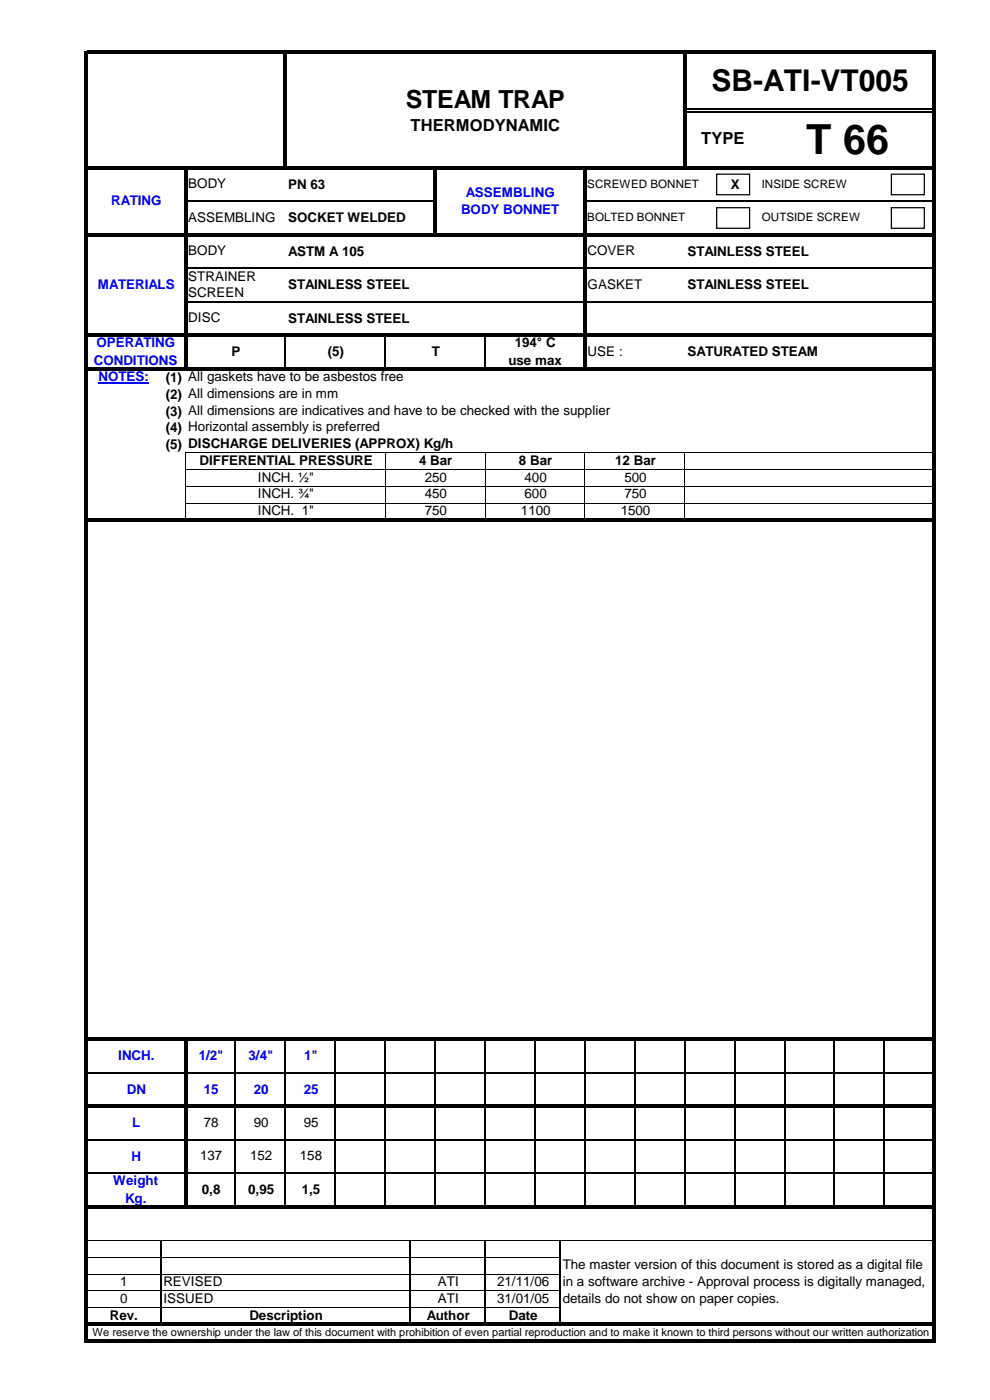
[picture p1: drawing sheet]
<svg xmlns="http://www.w3.org/2000/svg" width="210mm" height="297mm" viewBox="0 0 210 297" stroke-linecap="round" stroke-linejoin="round" font-family="sans-serif">
<defs><g id="words">
<text font-size="8.8" x="170.9" y="32.6">T 66</text>
<text font-size="6.4" x="150.9" y="19.4">SB-ATI-VT005</text>
<text font-size="5.3" x="86" y="22.9">STEAM TRAP</text>
<g font-size="3.5">
<text x="87" y="27.8">THERMODYNAMIC</text>
<text x="148.6" y="30.6">TYPE</text>
</g>
<g font-size="2.8">
<text x="39.9" y="40">BODY</text>
<text x="61.1" y="40">PN 63</text>
<text x="154.9" y="40">X</text>
<text x="39.9" y="47.1">ASSEMBLING</text>
<text x="61.1" y="47.1">SOCKET WELDED</text>
<text x="39.9" y="54.2">BODY</text>
<text x="39.9" y="59.5">STRAINER</text>
<text x="61.1" y="54.2">ASTM A 105</text>
<text x="124.6" y="54.2">COVER</text>
<text x="145.8" y="54.2">STAINLESS STEEL</text>
<text x="39.9" y="63.1">SCREEN</text>
<text x="61.1" y="61.3">STAINLESS STEEL</text>
<text x="124.6" y="61.3">GASKET</text>
<text x="145.8" y="61.3">STAINLESS STEEL</text>
<text x="39.9" y="68.4">DISC</text>
<text x="61.1" y="68.5">STAINLESS STEEL</text>
<text x="49.1" y="75.6">P</text>
<text x="69.5" y="75.6">(5)</text>
<text x="91.6" y="75.6">T</text>
<text x="107.8" y="77.4">use max</text>
<text x="109.1" y="73.7">194° C</text>
<text x="124.6" y="75.5">USE :</text>
<text x="145.8" y="75.6">SATURATED STEAM</text>
<text x="35.1" y="81.1">(1) All gaskets have to be asbestos free</text>
<text x="35.1" y="84.6">(2) All dimensions are in mm</text>
<text x="35.1" y="88.2">(3) All dimensions are indicatives and have to be checked with the supplier</text>
<text x="35.1" y="91.7">(4) Horizontal assembly is preferred</text>
<text x="35.1" y="95.3">(5) DISCHARGE DELIVERIES (APPROX) Kg/h</text>
<text x="42.3" y="98.7">DIFFERENTIAL PRESSURE</text>
<text x="88.9" y="98.7">4 Bar</text>
<text x="110" y="98.7">8 Bar</text>
<text x="130.4" y="98.7">12 Bar</text>
<text x="54.7" y="105.8">INCH. ¾&quot;</text>
<text x="54.7" y="102.2">INCH. ½&quot;</text>
<text x="90" y="105.8">450</text>
<text x="90" y="102.2">250</text>
<text x="111.2" y="105.8">600</text>
<text x="111.2" y="102.2">400</text>
<text x="132.4" y="105.8">750</text>
<text x="132.4" y="102.2">500</text>
<text x="54.7" y="109.3">INCH. 1&quot;</text>
<text x="90" y="109.3">750</text>
<text x="110.5" y="109.3">1100</text>
<text x="131.6" y="109.3">1500</text>
<text x="43.2" y="239.1">78</text>
<text x="53.8" y="239.1">90</text>
<text x="64.4" y="239.1">95</text>
<text x="42.4" y="246.2">137</text>
<text x="53" y="246.2">152</text>
<text x="63.6" y="246.2">158</text>
<text x="42.8" y="253.4">0,8</text>
<text x="52.6" y="253.4">0,95</text>
<text x="64" y="253.4">1,5</text>
<text x="119.3" y="269.3">The master version of this document is stored as a digital file</text>
<text x="25.5" y="272.9">1</text>
<text x="34.6" y="272.9">REVISED</text>
<text x="92.8" y="272.9">ATI</text>
<text x="105.4" y="272.9">21/11/06</text>
<text x="119.3" y="272.9">in a software archive - Approval process is digitally managed,</text>
<text x="23.3" y="280">Rev.</text>
<text x="25.5" y="276.4">0</text>
<text x="34.6" y="276.4">ISSUED</text>
<text x="52.9" y="280">Description</text>
<text x="90.5" y="280">Author</text>
<text x="92.8" y="276.4">ATI</text>
<text x="105.4" y="276.4">31/01/05</text>
<text x="107.9" y="280">Date</text>
<text x="119.3" y="276.5">details do not show on paper copies.</text>
</g>
<g font-size="2.8" fill="#00f">
<text x="98.8" y="41.7">ASSEMBLING</text>
<text x="23.6" y="43.6">RATING</text>
<text x="97.8" y="45.4">BODY BONNET</text>
<text x="20.7" y="61.3">MATERIALS</text>
<text x="19.9" y="77.4">CONDITIONS</text>
<text x="20.5" y="73.7">OPERATING</text>
<text x="20.9" y="80.9">NOTES:</text>
<text x="25.1" y="224.9">INCH.</text>
<text x="42.1" y="224.9">1/2&quot;</text>
<text x="52.7" y="224.9">3/4&quot;</text>
<text x="64.5" y="224.9">1&quot;</text>
<text x="26.9" y="232">DN</text>
<text x="43.2" y="232">15</text>
<text x="53.8" y="232">20</text>
<text x="64.4" y="232">25</text>
<text x="28" y="239.1">L</text>
<text x="24" y="251.5">Weight</text>
<text x="27.9" y="246.3">H</text>
<text x="26.5" y="255.2">Kg.</text>
</g>
<g font-size="2.5">
<text x="124.5" y="39.9">SCREWED BONNET</text>
<text x="161.5" y="39.9">INSIDE SCREW</text>
<text x="124.5" y="47">BOLTED BONNET</text>
<text x="161.5" y="47">OUTSIDE SCREW</text>
</g>
<text font-size="2.3" x="19.6" y="283.4">We reserve the ownership under the law of this document with prohibition of even partial reproduction and to make it known to third persons without our written authorization</text>
</g></defs>
<path d="M20.9 81.3h10.7" fill="none" stroke="#00f" stroke-width=".3"/>
<g fill="none" stroke="#000" stroke-width=".34">
<path d="M145.5 23h52.2M145.5 23.7h52.2M39.7 42.7h52.2M39.7 56.9h84M124.3 42.7h73.4M124.3 56.9h73.4M39.7 64.1h84M60.5 71.5v6.4M81.7 71.5v6.4M102.8 71.5v6.4M124.3 64.1h73.4M18.5 227.6h20.5"/>
<path d="M39.7 227.6h158M49.9 220.9v13.5M49.9 235.1v20.6M60.5 220.9v13.5M60.5 235.1v20.6M71.1 220.9v13.5M71.1 235.1v20.6M81.7 220.9v13.5M81.7 235.1v20.6M92.2 220.9v13.5M92.2 235.1v20.6M102.8 220.9v13.5"/>
<path d="M102.8 235.1v20.6M113.4 220.9v13.5M113.4 235.1v20.6M124 220.9v13.5M124 235.1v20.6M134.6 220.9v13.5M134.6 235.1v20.6M145.2 220.9v13.5M145.2 235.1v20.6M155.7 220.9v13.5M155.7 235.1v20.6M166.3 220.9v13.5"/>
<path d="M166.3 235.1v20.6M176.9 220.9v13.5M176.9 235.1v20.6M187.5 220.9v13.5M187.5 235.1v20.6M18.5 241.9h20.5M18.5 249h20.5M39.7 241.9h158M39.7 249h158M34 263.2v17.4M87 263.2v17.4M102.8 263.2v17.4"/>
<path d="M118.7 263.2v17.4"/>
</g>
<g fill="#000">
<path d="M18.5 35.3h179.9v.6h-179.9z" fill-rule="evenodd"/>
<path d="M60.2 11.5h.6v24.4h-.6z" fill-rule="evenodd"/>
<path d="M144.8 11.5h.7v24.4h-.7z" fill-rule="evenodd"/>
<path d="M18.5 49.5h179.9v.7h-179.9z" fill-rule="evenodd"/>
<path d="M91.9 35.9h.7v14.3h-.7z" fill-rule="evenodd"/>
<path d="M18.5 70.8h179.9v.7h-179.9z" fill-rule="evenodd"/>
<path d="M18.5 77.9h179.9v.7h-179.9z" fill-rule="evenodd"/>
<path d="M39 35.9h.7v42.7h-.7z" fill-rule="evenodd"/>
<path d="M123.7 35.9h.6v42.7h-.6z" fill-rule="evenodd"/>
<path d="M18.5 109.9h179.9v.7h-179.9z" fill-rule="evenodd"/>
<path d="M18.5 220.2h179.9v.7h-179.9z" fill-rule="evenodd"/>
<path d="M18.5 234.4h179.9v.7h-179.9z" fill-rule="evenodd"/>
<path d="M18.5 255.7h179.9v.7h-179.9z" fill-rule="evenodd"/>
<path d="M39 220.9h.7v35.5h-.7z" fill-rule="evenodd"/>
<path d="M18.5 280.6h179.9v.7h-179.9z" fill-rule="evenodd"/>
<path d="M18.5 284.2h179.9v.7h-179.9z" fill-rule="evenodd"/>
<path d="M197.7 11.5h.7v273.4h-.7z" fill-rule="evenodd"/>
</g>
<g fill="none" stroke="#000" stroke-width=".21">
<path d="M39.4 96.1v13.8M39.4 96.1h158.3M39.4 99.6h158.3M81.7 96.1v13.8M102.9 96.1v13.8M124 96.1v13.8M145.2 96.1v13.8M39.4 103.2h158.3M39.4 106.7h158.3M18.5 263.2h15.4M18.5 266.8h15.4M18.5 270.3h15.4"/>
<path d="M18.5 273.9h15.4M18.5 277.4h15.4M34.2 263.2h52.6M34.2 266.8h52.6M34.2 270.3h52.6M34.2 273.9h52.6M34.2 277.4h52.6M87.1 263.2h15.6M87.1 266.8h15.6M87.1 270.3h15.6M87.1 273.9h15.6M87.1 277.4h15.6"/>
<path d="M103 263.2h15.5M103 266.8h15.5M103 270.3h15.5M103 273.9h15.5M103 277.4h15.5M118.9 263.2h78.8"/>
</g>
<path d="M18.5 10.8h179.9v.7h-179.9zM17.8 10.8h.7v274.1h-.7z" fill="#000"/>
<path d="M151.9 37h7v4.3h-7zM189 37h7v4.3h-7zM151.9 44.1h7v4.3h-7zM189 44.1h7v4.3h-7z" fill="none" stroke="#000" stroke-width=".26"/>
<path d="M25.8 12h25.9v22.5h-25.9z" fill-rule="evenodd" fill="#fff"/>
<use href="#words"/>
</svg>
